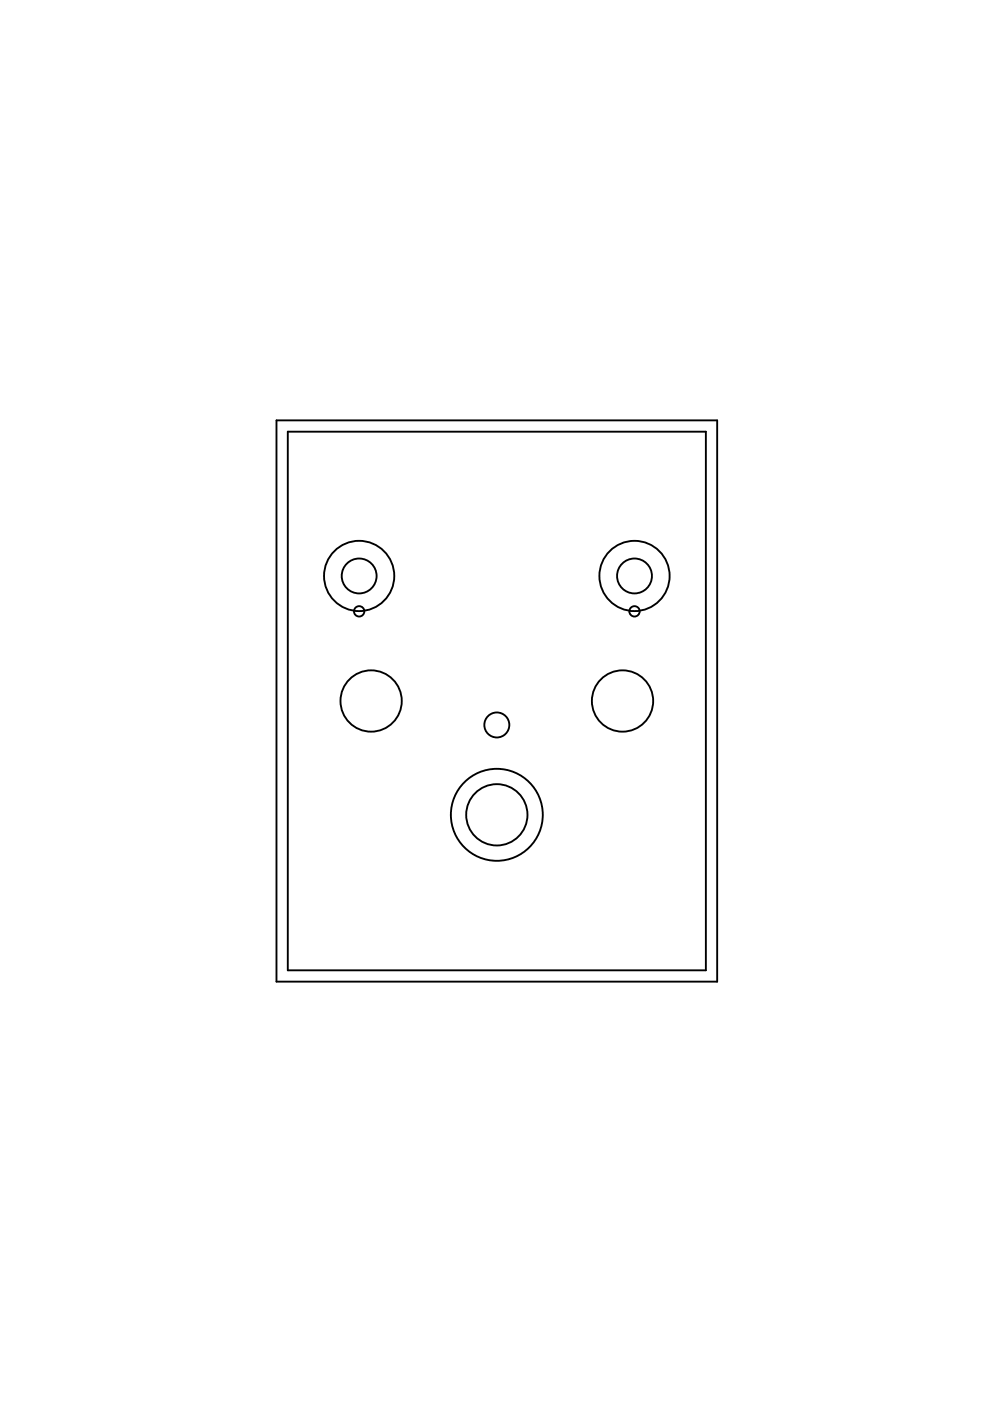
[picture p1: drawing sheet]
<svg xmlns="http://www.w3.org/2000/svg" width="210mm" height="297mm" viewBox="0 0 210 297" stroke-linecap="round" stroke-linejoin="round" font-family="sans-serif">
<g fill="none" stroke="#000" stroke-width=".4">
<path d="M58.7 89.1h93.5v119h-93.5zM61.1 91.5h88.7v114.2h-88.7z"/>
<circle cx="76.2" cy="122.1" r="7.4"/>
<circle cx="76.2" cy="129.6" r="1.1"/>
<circle cx="76.2" cy="122.1" r="3.7"/>
<circle cx="134.6" cy="122.1" r="7.4"/>
<circle cx="134.6" cy="129.6" r="1.1"/>
<circle cx="134.6" cy="122.1" r="3.7"/>
<circle cx="78.7" cy="148.6" r="6.5"/>
<circle cx="105.4" cy="153.7" r="2.65"/>
<circle cx="132.1" cy="148.6" r="6.5"/>
<circle cx="105.4" cy="172.8" r="9.7"/>
<circle cx="105.4" cy="172.8" r="6.5"/>
</g>
</svg>
